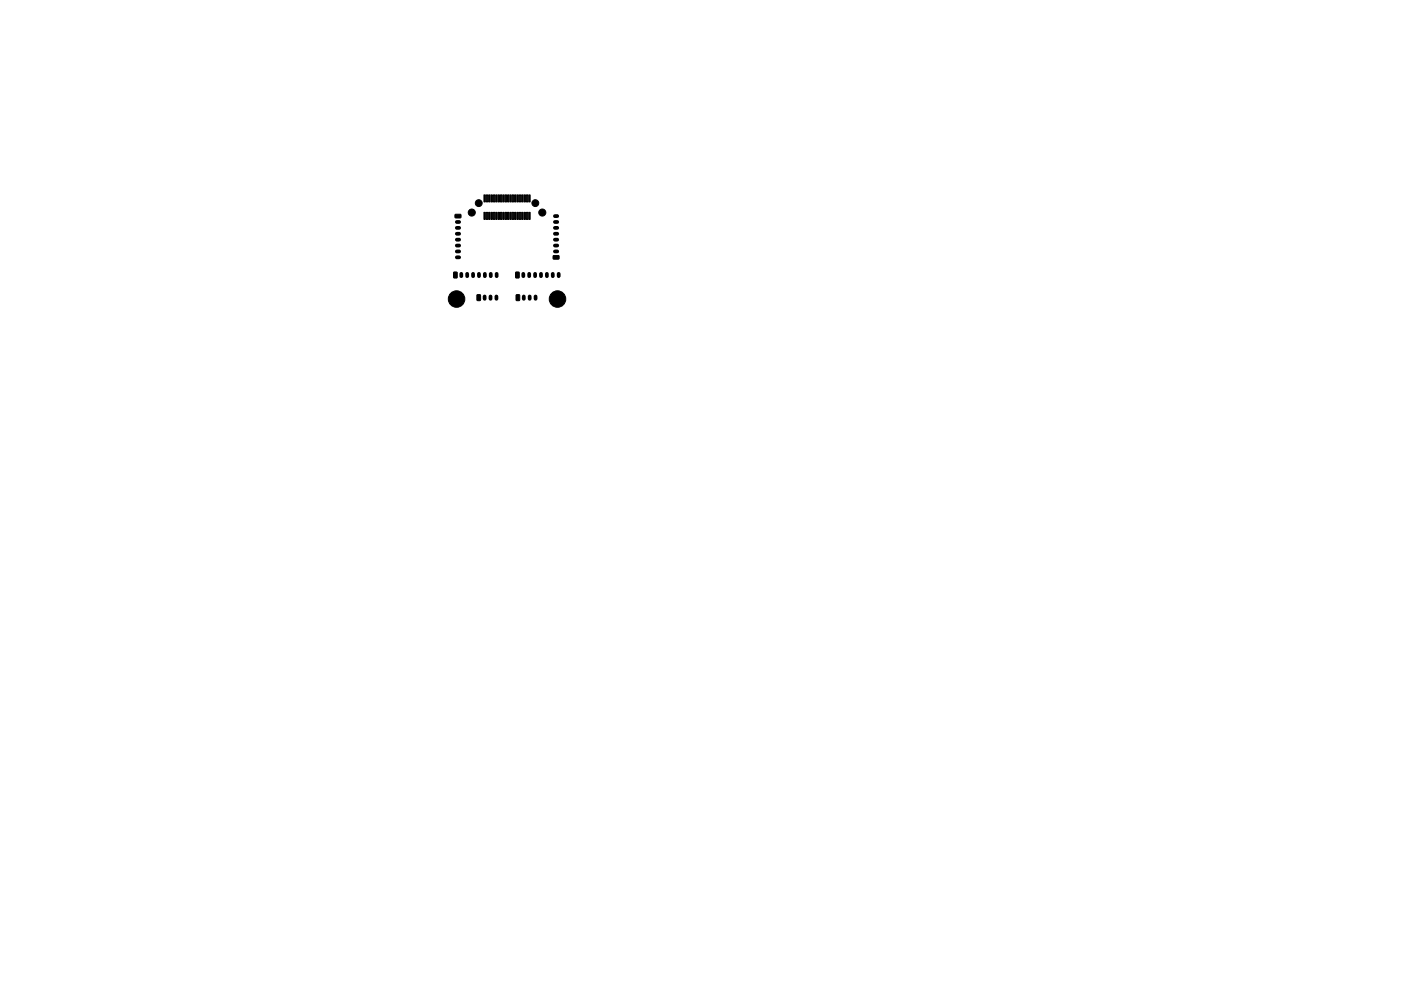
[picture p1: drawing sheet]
<svg xmlns="http://www.w3.org/2000/svg" width="297mm" height="210mm" viewBox="0 0 297 210" stroke-linecap="round" stroke-linejoin="round" font-family="sans-serif">
<g fill="#000" stroke="#000" stroke-width=".21">
<path d="M96.2 57.8h.7l-.1 1.2-.6-.1zM96.5 45.5h1.1l.1 .6-1.1 .1zM102.6 41.3h.3v1.5h-.3zM102.6 45h.3v1.5h-.3zM103.1 41.3h.3v1.5h-.3zM103.1 45h.3v1.5h-.3zM103.6 41.3h.3v1.5h-.3zM103.6 45h.3v1.5h-.3zM104.1 41.3h.3v1.5h-.3zM104.1 45h.3v1.5h-.3zM104.6 41.3h.3v1.5h-.3zM104.6 45h.3v1.5h-.3z"/>
<path d="M105.1 41.3h.3v1.5h-.3zM105.1 45h.3v1.5h-.3zM105.6 41.3h.3v1.5h-.3zM105.6 45h.3v1.5h-.3zM106.1 41.3h.3v1.5h-.3zM106.1 45h.3v1.5h-.3zM106.6 41.3h.3v1.5h-.3zM106.6 45h.3v1.5h-.3zM107.1 41.3h.3v1.5h-.3zM107.1 45h.3v1.5h-.3zM107.6 41.3h.3v1.5h-.3zM107.6 45h.3v1.5h-.3z"/>
<path d="M108.1 41.3h.3v1.5h-.3zM108.1 45h.3v1.5h-.3zM108.6 41.3h.3v1.5h-.3zM108.6 45h.3v1.5h-.3zM109.1 41.3h.3v1.5h-.3zM109.1 45h.3v1.5h-.3zM109.6 41.3h.3v1.5h-.3zM109.6 45h.3v1.5h-.3zM109.4 57.8h.7l-.1 1.2-.7-.1zM110.1 41.3h.3v1.5h-.3zM110.1 45h.3v1.5h-.3zM110.6 41.3h.3v1.5h-.3z"/>
<path d="M110.6 45h.3v1.5h-.3zM111.1 41.3h.3v1.5h-.3zM111.1 45h.3v1.5h-.3zM111.6 41.3h.3v1.5h-.3zM111.6 45h.3v1.5h-.3zM112.1 41.3h.3v1.5h-.3zM112.1 45h.3v1.5h-.3zM117.3 54.3l1.1-.1 .1 .7-1.1 .1zM101.2 62.6h.7l-.1 1.2-.7-.1zM109.5 62.6h.7l-.1 1.2-.7-.1z"/>
<circle cx="100" cy="45.1" r=".75"/>
<circle cx="101.5" cy="43.1" r=".72"/>
<circle cx="113.5" cy="43.1" r=".72"/>
<circle cx="115" cy="45.1" r=".75"/>
<circle cx="96.8" cy="63.4" r="1.75"/>
<circle cx="118.2" cy="63.4" r="1.75"/>
</g>
<g fill="none" stroke="#000" stroke-width=".8">
<path d="M96.8 47.1h.6M96.8 48.3h.6M96.8 49.6h.6M96.8 50.8h.6M96.8 52.1h.6M96.8 53.3h.6M96.8 54.6h.6M97.8 58.1v.5M99.1 58.1v.5M100.3 58.1v.5M101.5 58.1v.5M102.8 58.1v.5"/>
<path d="M104.1 58.1v.5M105.3 58.1v.5M110.9 58.1v.5M112.2 58.1v.5M113.5 58.1v.5M114.7 58.1v.5M115.9 58.1v.5M117.2 58.1v.5M117.7 45.8h.4M117.7 47.1h.4M117.7 48.3h.4M117.7 49.6h.4"/>
<path d="M117.7 50.8h.4M117.7 52.1h.4M117.7 53.3h.4M118.5 58.1v.5M102.8 62.9v.5M104 62.9v.5M105.2 62.9v.5M111.1 62.9v.5M112.3 62.9v.5M113.5 62.9v.5"/>
</g>
</svg>
